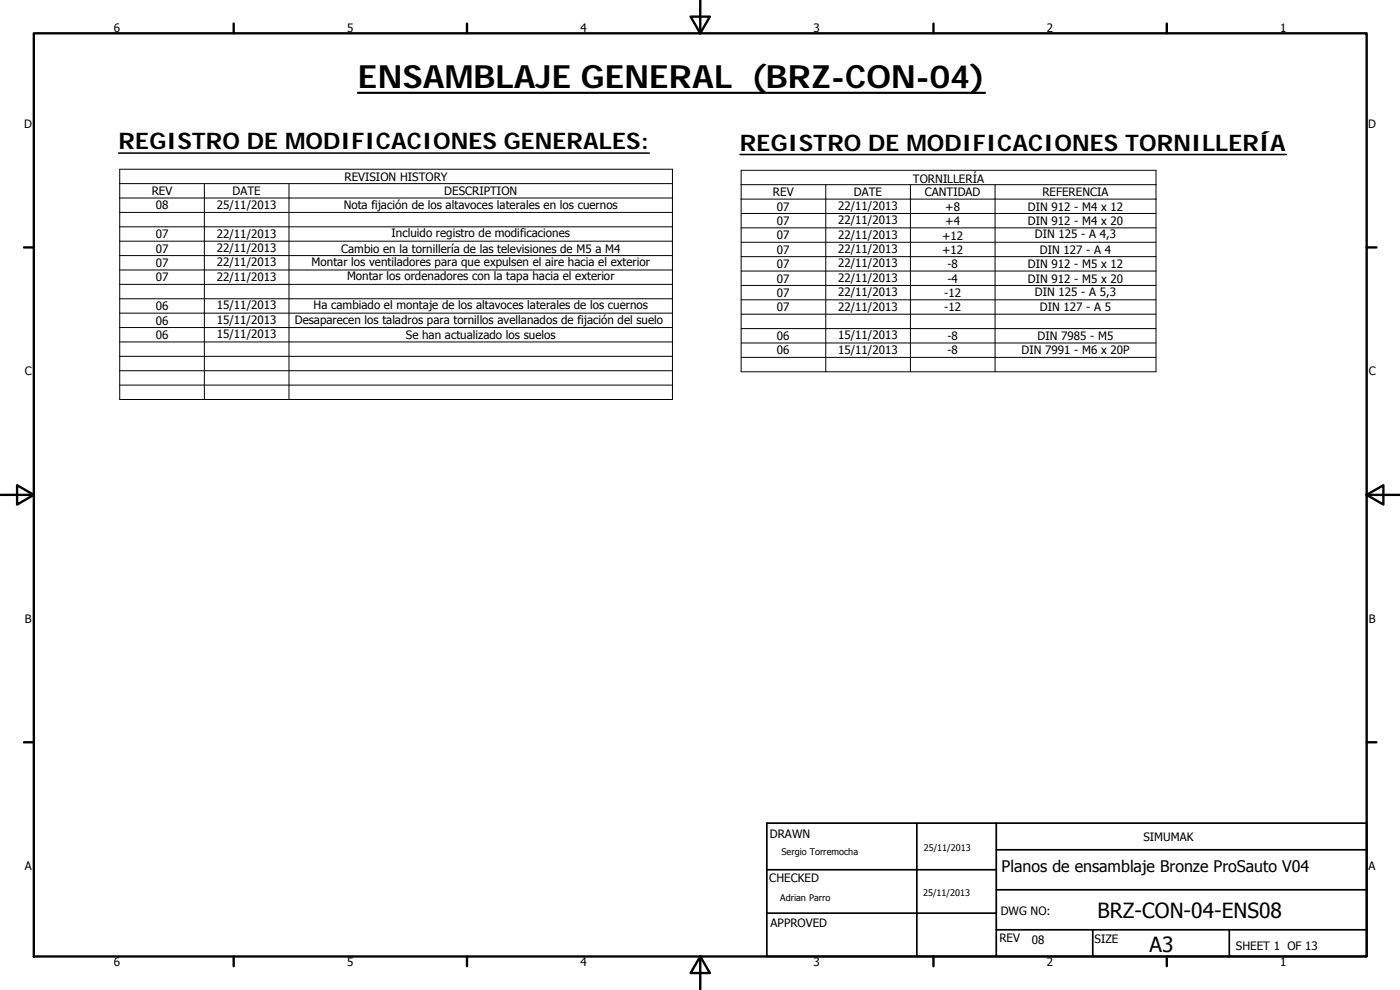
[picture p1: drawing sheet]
<svg xmlns="http://www.w3.org/2000/svg" width="420mm" height="297mm" viewBox="0 0 420 297" stroke-linecap="round" stroke-linejoin="round" font-family="sans-serif">
<defs><g id="words">
<text font-size="9.6" x="107.4" y="26.3">ENSAMBLAJE GENERAL (BRZ-CON-04)</text>
<g font-size="6.9">
<text x="35.6" y="44.8">REGISTRO DE MODIFICACIONES GENERALES:</text>
<text x="222.1" y="45.2">REGISTRO DE MODIFICACIONES TORNILLERÍA</text>
</g>
<g font-size="6.3">
<text x="329.4" y="275.4">BRZ-CON-04-ENS08</text>
<text x="345" y="285.6">A3</text>
</g>
<text font-size="4.8" x="300.6" y="261.8">Planos de ensamblaje Bronze ProSauto V04</text>
<g font-size="3.5">
<text x="34.2" y="9.6">6</text>
<text x="104.2" y="9.6">5</text>
<text x="174.2" y="9.6">4</text>
<text x="244.2" y="9.6">3</text>
<text x="314.2" y="9.6">2</text>
<text x="384.2" y="9.6">1</text>
<text x="7.3" y="38.4">D</text>
<text x="410.6" y="38.4">D</text>
<text x="45.5" y="58.5">REV</text>
<text x="69.8" y="58.5">DATE</text>
<text x="103.4" y="54.2">REVISION HISTORY</text>
<text x="133.3" y="58.5">DESCRIPTION</text>
<text x="232" y="58.9">REV</text>
<text x="256.3" y="58.9">DATE</text>
<text x="274" y="55">TORNILLERÍA</text>
<text x="277.5" y="58.9">CANTIDAD</text>
<text x="312.8" y="58.9">REFERENCIA</text>
<text x="46.7" y="62.8">08</text>
<text x="65.1" y="62.6">25/11/2013</text>
<text x="103.2" y="62.7">Nota fijación de los altavoces laterales en los cuernos</text>
<text x="233.2" y="63.2">07</text>
<text x="251.5" y="63">22/11/2013</text>
<text x="283.7" y="63.2">+8</text>
<text x="308.5" y="63.2">DIN 912 - M4 x 12</text>
<text x="46.7" y="71.5">07</text>
<text x="65.1" y="71.3">22/11/2013</text>
<text x="117.5" y="71.2">Incluido registro de modificaciones</text>
<text x="233.2" y="67.5">07</text>
<text x="233.2" y="71.8">07</text>
<text x="251.5" y="67.3">22/11/2013</text>
<text x="251.5" y="71.6">22/11/2013</text>
<text x="282.7" y="71.9">+12</text>
<text x="283.7" y="67.5">+4</text>
<text x="308.5" y="67.5">DIN 912 - M4 x 20</text>
<text x="310.6" y="71.5">DIN 125 - A 4,3</text>
<text x="46.7" y="75.8">07</text>
<text x="65.1" y="75.6">22/11/2013</text>
<text x="102.4" y="75.9">Cambio en la tornillería de las televisiones de M5 a M4</text>
<text x="233.2" y="76.1">07</text>
<text x="251.5" y="75.9">22/11/2013</text>
<text x="282.7" y="76.2">+12</text>
<text x="312.1" y="76.2">DIN 127 - A 4</text>
<text x="46.7" y="80.1">07</text>
<text x="65.1" y="79.9">22/11/2013</text>
<text x="93.5" y="79.8">Montar los ventiladores para que expulsen el aire hacia el exterior</text>
<text x="233.2" y="80.5">07</text>
<text x="251.5" y="80.2">22/11/2013</text>
<text x="284.3" y="80.5">-8</text>
<text x="308.5" y="80.5">DIN 912 - M5 x 12</text>
<text x="46.7" y="84.4">07</text>
<text x="65.1" y="84.2">22/11/2013</text>
<text x="104.2" y="84.1">Montar los ordenadores con la tapa hacia el exterior</text>
<text x="233.2" y="84.8">07</text>
<text x="233.2" y="89.1">07</text>
<text x="251.5" y="84.6">22/11/2013</text>
<text x="251.5" y="88.9">22/11/2013</text>
<text x="283.3" y="89.1">-12</text>
<text x="284.3" y="84.8">-4</text>
<text x="308.5" y="84.8">DIN 912 - M5 x 20</text>
<text x="310.6" y="88.8">DIN 125 - A 5,3</text>
<text x="46.7" y="93.1">06</text>
<text x="65.1" y="92.9">15/11/2013</text>
<text x="94.1" y="92.8">Ha cambiado el montaje de los altavoces laterales de los cuernos</text>
<text x="233.2" y="93.4">07</text>
<text x="251.5" y="93.2">22/11/2013</text>
<text x="283.3" y="93.5">-12</text>
<text x="312.1" y="93.4">DIN 127 - A 5</text>
<text x="46.7" y="97.4">06</text>
<text x="46.7" y="101.7">06</text>
<text x="65.1" y="97.2">15/11/2013</text>
<text x="65.1" y="101.5">15/11/2013</text>
<text x="88.5" y="97.2">Desaparecen los taladros para tornillos avellanados de fijación del suelo</text>
<text x="121.8" y="101.7">Se han actualizado los suelos</text>
<text x="251.5" y="101.8">15/11/2013</text>
<text x="233.2" y="102">06</text>
<text x="233.2" y="106.4">06</text>
<text x="251.5" y="106.2">15/11/2013</text>
<text x="284.3" y="102">-8</text>
<text x="284.3" y="106.4">-8</text>
<text x="306.5" y="106.4">DIN 7991 - M6 x 20P</text>
<text x="311.4" y="102">DIN 7985 - M5</text>
<text x="7.4" y="112.6">C</text>
<text x="410.8" y="112.6">C</text>
<text x="7.4" y="186.9">B</text>
<text x="410.8" y="186.9">B</text>
<text x="231.1" y="251.4">DRAWN</text>
<text x="343.2" y="252.3">SIMUMAK</text>
<text x="7.4" y="261.1">A</text>
<text x="410.8" y="261.1">A</text>
<text x="230.9" y="264.6">CHECKED</text>
<text x="300.3" y="274.5">DWG NO:</text>
<text x="231.3" y="278.2">APPROVED</text>
<text x="299.9" y="282.6">REV</text>
<text x="309.7" y="283.3">08</text>
<text x="328.5" y="283">SIZE</text>
<text x="370.9" y="285.1">SHEET 1 OF 13</text>
<text x="34.2" y="289.9">6</text>
<text x="104.2" y="289.9">5</text>
<text x="174.2" y="289.9">4</text>
<text x="244.2" y="289.9">3</text>
<text x="314.2" y="289.9">2</text>
<text x="384.2" y="289.9">1</text>
</g>
<g font-size="2.7">
<text x="234.5" y="256.6">Sergio Torremocha</text>
<text x="277.3" y="255.2">25/11/2013</text>
<text x="277" y="268.7">25/11/2013</text>
<text x="234.2" y="270.2">Adrian Parro</text>
</g>
</g></defs>
<g fill="none" stroke="#000" stroke-width=".71">
<path d="M10.1 10h400.1v277h-400.1zM70.1 7.1v2.9M140.2 7.1v2.9M207.3 5h5.8l-2.9 5zM210.2 0v10M280.2 7.1v2.9M350.2 7.1v2.9M7.2 74.2h2.9M410.2 74.2h2.9M.2 148.5h9.9M5.1 145.6l5 2.9-5 2.9zM410.2 148.5l5-2.9v5.8z"/>
<path d="M410.2 148.5h9.9M7.2 222.7h2.9M410.2 222.7h2.9M70.1 287v2.9M140.2 287v2.9M210.2 287l2.9 5h-5.8zM210.2 287v10M280.2 287v2.9M350.2 287v2.9"/>
</g>
<path d="M230.1 247h180.1v40h-180.1zM275.2 247v40M299 255h111.2M299 247v40M230.1 274h68.9M230.1 261h68.9M299 279h111.2M299 267h111.2M327.9 279v8M368.9 279v8" fill="none" stroke="#000" stroke-width=".51"/>
<path d="M107.4 27.9h188.2" fill="none" stroke="#000" stroke-width=".63"/>
<path d="M35.6 45.9h159.2M222.1 46.4h163.9" fill="none" stroke="#000" stroke-width=".46"/>
<g fill="none" stroke="#000" stroke-width=".3">
<path d="M35.9 50.8h165.9v69.1h-165.9zM35.9 55.1h165.9M35.9 59.4h165.9M61.3 55.1v64.8M86.7 55.1v64.8M222.4 51.1h124.5v60.4h-124.5zM222.4 55.4h124.5M222.4 59.7h124.5M247.8 55.4v56.1M273.2 55.4v56.1M298.6 55.4v56.1M35.9 63.7h165.9"/>
<path d="M35.9 68.1h165.9M35.9 72.4h165.9M35.9 76.7h165.9M222.4 64.1h124.5M222.4 68.4h124.5M222.4 72.7h124.5M222.4 77h124.5M35.9 81h165.9M35.9 85.3h165.9M35.9 89.6h165.9M35.9 94h165.9M35.9 98.3h165.9"/>
<path d="M222.4 81.3h124.5M222.4 85.6h124.5M222.4 90h124.5M222.4 94.3h124.5M222.4 98.6h124.5M35.9 102.6h165.9M35.9 106.9h165.9M35.9 111.2h165.9M35.9 115.5h165.9M222.4 102.9h124.5M222.4 107.2h124.5"/>
</g>
<use href="#words"/>
</svg>
